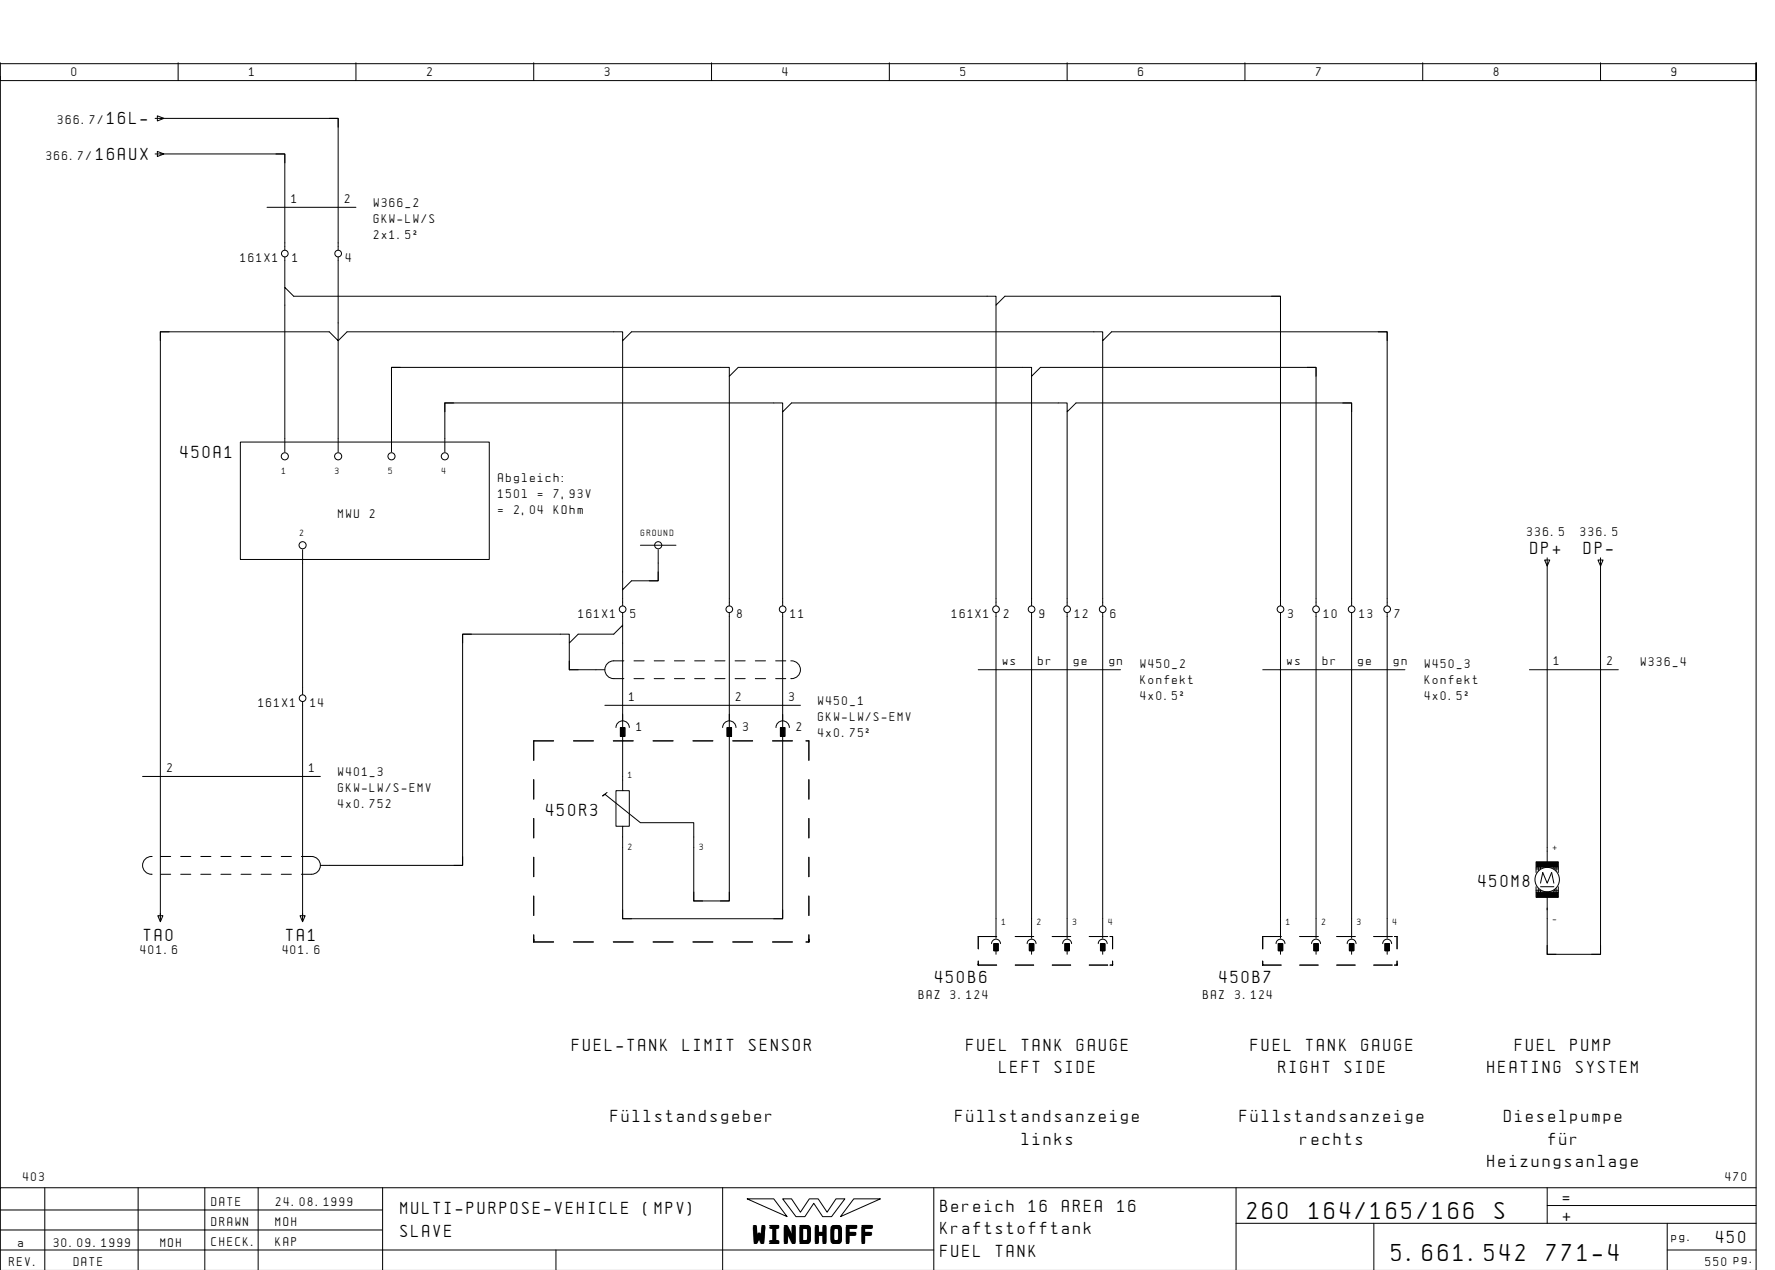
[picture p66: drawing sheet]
<svg xmlns="http://www.w3.org/2000/svg" width="399mm" height="286mm" viewBox="0 0 399 286" stroke-linecap="round" stroke-linejoin="round" font-family="sans-serif">
<defs><g id="words">
<g font-size="4.4">
<text x="280.6" y="274.1">260</text>
<text x="294.5" y="274.1">164/165/166</text>
<text x="336.3" y="274.1">S</text>
<text x="169.5" y="279.3">WINDHOFF</text>
<text x="313.1" y="283.6">5.661.542</text>
<text x="347.9" y="283.6">771-4</text>
</g>
<g font-size="3.1">
<text x="24.1" y="27.9">16L-</text>
<text x="21.6" y="35.9">16AUX</text>
<text x="40.6" y="102.9">450A1</text>
<text x="344.3" y="124.6">DP+</text>
<text x="356.3" y="124.6">DP-</text>
<text x="122.9" y="183.6">450R3</text>
<text x="332.6" y="199.6">450M8</text>
<text x="32.3" y="211.6">TA0</text>
<text x="64.3" y="211.6">TA1</text>
<text x="210.4" y="221">450B6</text>
<text x="274.4" y="221">450B7</text>
<text x="128.7" y="236.4">FUEL-TANK</text>
<text x="153.6" y="236.4">LIMIT</text>
<text x="168.5" y="236.4">SENSOR</text>
<text x="217.4" y="236.4">FUEL</text>
<text x="229.9" y="236.4">TANK</text>
<text x="242.3" y="236.4">GAUGE</text>
<text x="281.4" y="236.4">FUEL</text>
<text x="293.9" y="236.4">TANK</text>
<text x="306.3" y="236.4">GAUGE</text>
<text x="340.9" y="236.4">FUEL</text>
<text x="353.3" y="236.4">PUMP</text>
<text x="224.9" y="241.4">LEFT</text>
<text x="237.3" y="241.4">SIDE</text>
<text x="287.6" y="241.4">RIGHT</text>
<text x="302.6" y="241.4">SIDE</text>
<text x="334.7" y="241.4">HEATING</text>
<text x="354.6" y="241.4">SYSTEM</text>
<text x="137.4" y="252.4">FÅllstandsgeber</text>
<text x="214.9" y="252.4">FÅllstandsanzeige</text>
<text x="229.9" y="257.4">links</text>
<text x="278.9" y="252.4">FÅllstandsanzeige</text>
<text x="292.6" y="257.4">rechts</text>
<text x="338.4" y="252.4">Dieselpumpe</text>
<text x="348.3" y="257.4">fÅr</text>
<text x="334.7" y="262.4">Heizungsanlage</text>
<text x="90.1" y="273.1">MULTI-PURPOSE-VEHICLE</text>
<text x="144.8" y="273.1">(MPV)</text>
<text x="211.6" y="272.6">Bereich</text>
<text x="231.5" y="272.6">16</text>
<text x="238.9" y="272.6">AREA</text>
<text x="251.4" y="272.6">16</text>
<text x="351.6" y="270.6">=</text>
<text x="351.6" y="274.6">+</text>
<text x="90.1" y="278.1">SLAVE</text>
<text x="211.6" y="277.6">Kraftstofftank</text>
<text x="386.1" y="279.6">450</text>
<text x="211.6" y="282.6">FUEL</text>
<text x="224" y="282.6">TANK</text>
</g>
<g font-size="2.3">
<text x="16.1" y="17.1">0</text>
<text x="56.1" y="17.1">1</text>
<text x="96.1" y="17.1">2</text>
<text x="136.1" y="17.1">3</text>
<text x="176.1" y="17.1">4</text>
<text x="216.1" y="17.1">5</text>
<text x="256.1" y="17.1">6</text>
<text x="296.1" y="17.1">7</text>
<text x="336.1" y="17.1">8</text>
<text x="376.1" y="17.1">9</text>
<text x="13" y="27.9">366.7/</text>
<text x="10.4" y="35.9">366.7/</text>
<text x="65.6" y="45.6">1</text>
<text x="77.6" y="45.6">2</text>
<text x="84.1" y="46.6">W366_2</text>
<text x="84.1" y="50.2">GKW-LW/S</text>
<text x="84.1" y="53.8">2x1.5˝</text>
<text x="54.1" y="58.9">161X1</text>
<text x="65.8" y="58.9">1</text>
<text x="77.8" y="58.9">4</text>
<text x="112.1" y="108.4">Abgleich:</text>
<text x="112.1" y="112">150l</text>
<text x="121" y="112">=</text>
<text x="124.6" y="112">7,93V</text>
<text x="76.1" y="116.4">MWU</text>
<text x="83.2" y="116.4">2</text>
<text x="112.1" y="115.6">=</text>
<text x="115.7" y="115.6">2,04</text>
<text x="124.6" y="115.6">KOhm</text>
<text x="343.6" y="120.5">336.5</text>
<text x="355.6" y="120.5">336.5</text>
<text x="130.1" y="138.9">161X1</text>
<text x="141.8" y="138.9">5</text>
<text x="165.8" y="138.9">8</text>
<text x="177.8" y="138.9">11</text>
<text x="214.1" y="138.9">161X1</text>
<text x="225.8" y="138.9">2</text>
<text x="233.8" y="138.9">9</text>
<text x="241.8" y="138.9">12</text>
<text x="249.8" y="138.9">6</text>
<text x="289.8" y="138.9">3</text>
<text x="297.8" y="138.9">10</text>
<text x="305.8" y="138.9">13</text>
<text x="313.8" y="138.9">7</text>
<text x="225.6" y="149.6">ws</text>
<text x="233.6" y="149.6">br</text>
<text x="241.6" y="149.6">ge</text>
<text x="249.6" y="149.6">gn</text>
<text x="289.6" y="149.6">ws</text>
<text x="297.6" y="149.6">br</text>
<text x="305.6" y="149.6">ge</text>
<text x="313.6" y="149.6">gn</text>
<text x="349.6" y="149.6">1</text>
<text x="361.6" y="149.6">2</text>
<text x="369.2" y="149.7">W336_4</text>
<text x="256.6" y="150.3">W450_2</text>
<text x="256.6" y="153.9">Konfekt</text>
<text x="320.6" y="150.3">W450_3</text>
<text x="320.6" y="153.9">Konfekt</text>
<text x="58.1" y="158.9">161X1</text>
<text x="69.8" y="158.9">14</text>
<text x="141.6" y="157.6">1</text>
<text x="165.6" y="157.6">2</text>
<text x="177.6" y="157.6">3</text>
<text x="184.1" y="158.6">W450_1</text>
<text x="256.6" y="157.5">4x0.5˝</text>
<text x="320.6" y="157.5">4x0.5˝</text>
<text x="143.2" y="164.4">1</text>
<text x="167.2" y="164.4">3</text>
<text x="179.2" y="164.4">2</text>
<text x="184.1" y="162.2">GKW-LW/S-EMV</text>
<text x="184.1" y="165.8">4x0.75˝</text>
<text x="37.6" y="173.6">2</text>
<text x="69.6" y="173.6">1</text>
<text x="76.1" y="174.6">W401_3</text>
<text x="76.1" y="178.2">GKW-LW/S-EMV</text>
<text x="76.1" y="181.8">4x0.752</text>
<text x="31.6" y="214.6">401.6</text>
<text x="63.6" y="214.6">401.6</text>
<text x="206.7" y="224.6">BAZ</text>
<text x="213.9" y="224.6">3.124</text>
<text x="270.7" y="224.6">BAZ</text>
<text x="277.9" y="224.6">3.124</text>
<text x="5.2" y="265.6">403</text>
<text x="388.2" y="265.6">470</text>
<text x="47.6" y="271.1">DATE</text>
<text x="47.6" y="275.6">DRAWN</text>
<text x="62" y="275.6">MOH</text>
<text x="62.1" y="271.1">24.08.1999</text>
<text x="4.1" y="280.4">a</text>
<text x="12.1" y="280.4">30.09.1999</text>
<text x="36.1" y="280.4">MOH</text>
<text x="47.6" y="280.1">CHECK.</text>
<text x="62" y="280.1">KAP</text>
<text x="376.1" y="279.1">pg.</text>
<text x="2.1" y="284.6">REV.</text>
<text x="16.6" y="284.6">DATE</text>
<text x="383.7" y="284.6">550 pg.</text>
</g>
<g font-size="1.6">
<text x="63.4" y="106.6">1</text>
<text x="75.4" y="106.6">3</text>
<text x="87.4" y="106.6">5</text>
<text x="99.4" y="106.6">4</text>
<text x="67.4" y="120.6">2</text>
<text x="144.2" y="120.6">GROUND</text>
<text x="141.4" y="175.1">1</text>
<text x="141.4" y="191.3">2</text>
<text x="157.3" y="191.3">3</text>
<text x="349.4" y="191.1">+</text>
<text x="225.4" y="208.1">1</text>
<text x="233.4" y="208.1">2</text>
<text x="241.4" y="208.1">3</text>
<text x="249.4" y="208.1">4</text>
<text x="289.4" y="208.1">1</text>
<text x="297.4" y="208.1">2</text>
<text x="305.4" y="208.1">3</text>
<text x="313.4" y="208.1">4</text>
<text x="349.4" y="207.3">-</text>
</g>
</g></defs>
<g fill="none" stroke="#000" stroke-width=".22">
<path d="M.1 14.1v4h395v-4v271.6M.1 17.1v250M.1 14.3h395M40.1 14.1v4M80.1 14.1v4M120.1 14.1v4M160.1 14.1v4M200.1 14.1v4M240.1 14.1v4M280.1 14.1v4M320.1 14.1v4M360.1 14.1v4"/>
<path d="M34.9 26.6h1.8M34.9 34.6h1.8M35.4 26l1.5 .6-1.5 .6zM35.4 34l1.5 .6-1.5 .6zM36.1 34.6h28v21.6M36.1 26.6h40v29.6M62.1 34.6h2v2M74.1 26.6h2v2M60.1 46.6h20M64.1 57.8v6.8M76.1 57.8v18.8l-2-2h-38v132.6M38.1 74.6h-2v2"/>
<path d="M140.1 76.6v56l2-2h6v-7M224.1 68.6v67.6M248.1 76.6v59.6M286.1 66.6h2v2M310.1 74.6h2v2M54.1 99.4h56v26.4h-56zM90.1 82.6h-2v2M102.1 90.6h-2v2M164.1 84.6v51.6M176.1 92.6v43.6M232.1 84.6v51.6M240.1 92.6v43.6"/>
<path d="M294.1 82.6h2v2M302.1 90.6h2v2M64.1 101.6v-37l2 2h158v2l2-2h62v69.6M76.1 101.6v-25l2-2h62v2l2-2h106v2l2-2h62v61.6M88.1 101.6v-19h76v2l2-2h66v2l2-2h62v53.6M100.1 101.6v-11h76v2l2-2h62v2l2-2h62v45.6M68.1 123.6v32.6M140.1 137.8v2.8M140.1 132.6v3.6M144.1 122.6h8M148.1 128.6v2h-2M164.1 137.8v64.8h-8v-17.6h-12l-8-6.4-.5 .4 1-.8"/>
<path d="M176.1 137.8v68.8h-36v-20.8h1.5v-8h-1.5v-37.2l-2 2h-8l-2 2v-2h-24v52h-32M224.1 137.8v73.2M232.1 137.8v73.2M240.1 137.8v73.2M248.1 137.8v73.2M288.1 137.8v73.2M296.1 137.8v73.2M304.1 137.8v73.2M312.1 137.8v73.2M347.5 125.9h1.2l-.6 1.4zM348.1 125.5v69.5M359.5 125.9h1.2l-.6 1.4z"/>
<path d="M360.1 125.5v1.7M360.1 126.6v88h-12v-12.8M68.1 157.8v49.4M106.1 142.6h-2v2M128.1 144.6v6h8M128.1 148.6v2h2M136.1 158.6h44M140.3 148.6h-2.2a2 2 0 0 0-2 2 2 2 0 0 0 2 2h2.2M142.6 152.6h2.3M142.6 148.6h2.3M147.2 152.6h2.3M147.2 148.6h2.3"/>
<path d="M151.7 152.6h2.3M151.7 148.6h2.3M156.3 152.6h2.2M156.3 148.6h2.2M160.8 152.6h2.3M160.8 148.6h2.3M165.4 152.6h2.2M165.4 148.6h2.2M169.9 152.6h2.3M169.9 148.6h2.3M174.5 152.6h2.3M174.5 148.6h2.3"/>
<path d="M177.9 148.6a2.01 2.01 0 0 1 2.2 2 2.01 2.01 0 0 1-2.2 2M220.1 150.6h32M284.1 150.6h32M344.1 150.6h20M32.1 174.6h40M120.1 175.3v4.4M124.5 166.6h-4.4v4.4M129 166.6h4.5M138 166.6h4.4M138.6 163.6a1.5 1.5 0 0 1 1.5-1.5 1.5 1.5 0 0 1 1.5 1.5M139.6 163.6h1v2h-1zM140.1 177.8h-1.5v8h1.5"/>
<path d="M146.9 166.6h4.5M155.9 166.6h4.5M162.6 163.6a1.5 1.5 0 0 1 1.5-1.5 1.5 1.5 0 0 1 1.5 1.5M163.6 163.6h1v2h-1zM164.1 160.6v1.5M164.8 166.6h4.5M173.8 166.6h4.5M174.6 163.6a1.5 1.5 0 0 1 1.5-1.5 1.5 1.5 0 0 1 1.5 1.5M175.6 163.6h1v2h-1zM176.1 160.6v1.5M181.3 166.6h.7v4.4M182 175.3v4.4"/>
<path d="M34.2 192.6a2.01 2.01 0 0 0-2.1 2 2.01 2.01 0 0 0 2.1 2M36.1 196.6h2.3M36.1 192.6h2.3M40.6 196.6h2.3M40.6 192.6h2.3M45.2 196.6h2.3M45.2 192.6h2.3M49.7 196.6h2.3M49.7 192.6h2.3M54.2 196.6h2.3M54.2 192.6h2.3M58.7 196.6h2.3"/>
<path d="M58.7 192.6h2.3M63.3 196.6h2.2M63.3 192.6h2.2M67.8 192.6h2.3a2 2 0 0 1 2 2 2 2 0 0 1-2 2h-2.3M104.1 192.6v2h-2M120.1 184.1v4.3M120.1 192.8v4.4M182 184.1v4.3M182 192.8v4.4M345.6 195v1.2M345.6 199.4v1.2M346.1 195v.8"/>
<path d="M346.1 199.8v.8M346.6 198.6l.5-2.4 1 2.4 1-2.4 .5 2.4M346.6 199.4h3M346.6 195v.4h-1M349.6 195v.4h1M350.1 195v.8M350.1 199.8v.8M350.6 195v1.2M350.6 199.4v1.2M35.5 206h1.2l-.6 1.3zM67.5 206h1.1l-.5 1.3zM120.1 201.5v4.4"/>
<path d="M120.1 211.8h4.4M120.1 210.3v1.5v-.5M129 211.8h4.5M138 211.8h4.4M140.1 204.6v2h2M146.9 211.8h4.5M155.9 211.8h4.5M156.1 200.6v2h2M164.1 200.6v2h-2M164.8 211.8h4.5M173.8 211.8h4.5M176.1 204.6v2h-2"/>
<path d="M181.3 211.8h.7M182 210.3v1.5v-.5M182 201.5v4.4M220.1 216.2v.8v-.2M220.1 217h4.1M223.1 212.2a1 1 0 0 1 1-1 1 1 0 0 1 1 1M223.6 212.2h1v1.6h-1zM224.1 213.8v.8M224.2 210.6h-4.1v2.8M228.4 217h4.2M228.4 210.6h4.2M231.1 212.2a1 1 0 0 1 1-1 1 1 0 0 1 1 1"/>
<path d="M231.6 212.2h1v1.6h-1zM232.1 213.8v.8M236.7 217h4.2M236.7 210.6h4.2M239.1 212.2a1 1 0 0 1 1-1 1 1 0 0 1 1 1M239.6 212.2h1v1.6h-1zM240.1 213.8v.8M245.1 217h4.1M245.1 210.6h4.1M247.1 212.2a1 1 0 0 1 1-1 1 1 0 0 1 1 1M247.6 212.2h1v1.6h-1zM248.1 213.8v.8"/>
<path d="M249.7 217h.6M249.7 210.6h.6v2.8M250.3 216.2v.8v-.2M284.1 216.2v.8v-.2M284.1 217h4.1M287.1 212.2a1 1 0 0 1 1-1 1 1 0 0 1 1 1M287.6 212.2h1v1.6h-1zM288.1 213.8v.8M288.2 210.6h-4.1v2.8M292.4 217h4.1M292.4 210.6h4.1M295.1 212.2a1 1 0 0 1 1-1 1 1 0 0 1 1 1"/>
<path d="M295.6 212.2h1v1.6h-1zM296.1 213.8v.8M300.7 217h4.2M300.7 210.6h4.2M303.1 212.2a1 1 0 0 1 1-1 1 1 0 0 1 1 1M303.6 212.2h1v1.6h-1zM304.1 213.8v.8M309 217h4.2M309 210.6h4.2M311.1 212.2a1 1 0 0 1 1-1 1 1 0 0 1 1 1M311.6 212.2h1v1.6h-1zM312.1 213.8v.8"/>
<path d="M313.7 217h.6M313.7 210.6h.6v2.8M314.3 216.2v.8v-.2M345.6 200.2h1v.4M348.1 200.6v.8M348.1 212.6v2h2M350.6 200.2h-1v.4M360.1 212.6v2h-2M10.1 267.1v18.5M31.1 267.1v18.5M46.1 267.1v18.6M58.1 267.1v18.6"/>
<path d="M86.1 272.1h-86M86.1 276.6h-86M86.1 267.1v18.6M162.6 267.1v18.6M168.1 269.6h6l3 4zM176.1 269.6h2l2 3 2-3h2l2 3 2-3h2l-3 4h-2l-2-3-2 3h-2zM192.1 269.6h6l-9 4zM210.1 267.1v18.6M278.1 275.1h117M278.1 267.1v18.6M309.1 275.1v10.6M348.1 271.1h47"/>
<path d="M348.1 267.1v8M375.1 275.1v10.6M395.1 267.1h-395v18.6M125.1 281.1v4.6M210.1 281.1h-210M375.1 281.1h20"/>
<circle cx="64.1" cy="57" r=".75"/>
<circle cx="76.1" cy="57" r=".75"/>
<circle cx="64.1" cy="102.6" r=".8"/>
<circle cx="76.1" cy="102.6" r=".8"/>
<circle cx="88.1" cy="102.6" r=".8"/>
<circle cx="100.1" cy="102.6" r=".8"/>
<circle cx="68.1" cy="122.6" r=".8"/>
<circle cx="140.1" cy="137" r=".75"/>
<circle cx="148.1" cy="122.6" r=".8"/>
<circle cx="164.1" cy="137" r=".75"/>
<circle cx="176.1" cy="137" r=".75"/>
<circle cx="224.1" cy="137" r=".75"/>
<circle cx="232.1" cy="137" r=".75"/>
<circle cx="240.1" cy="137" r=".75"/>
<circle cx="248.1" cy="137" r=".75"/>
<circle cx="288.1" cy="137" r=".75"/>
<circle cx="296.1" cy="137" r=".75"/>
<circle cx="304.1" cy="137" r=".75"/>
<circle cx="312.1" cy="137" r=".75"/>
<circle cx="68.1" cy="157" r=".75"/>
<circle cx="348.1" cy="197.8" r="2.75"/>
</g>
<g fill="#000" stroke="#000" stroke-width=".22">
<path d="M139.6 163.6h1v2h-1zM163.6 163.6h1v2h-1zM175.6 163.6h1v2h-1zM345.6 193.8h5v1.2h-5zM223.6 212.2h1v1.6h-1zM231.6 212.2h1v1.6h-1zM239.6 212.2h1v1.6h-1zM247.6 212.2h1v1.6h-1zM287.6 212.2h1v1.6h-1zM295.6 212.2h1v1.6h-1zM303.6 212.2h1v1.6h-1zM311.6 212.2h1v1.6h-1z"/>
<path d="M345.6 200.6h5v1.2h-5z"/>
</g>
<use href="#words"/>
</svg>
